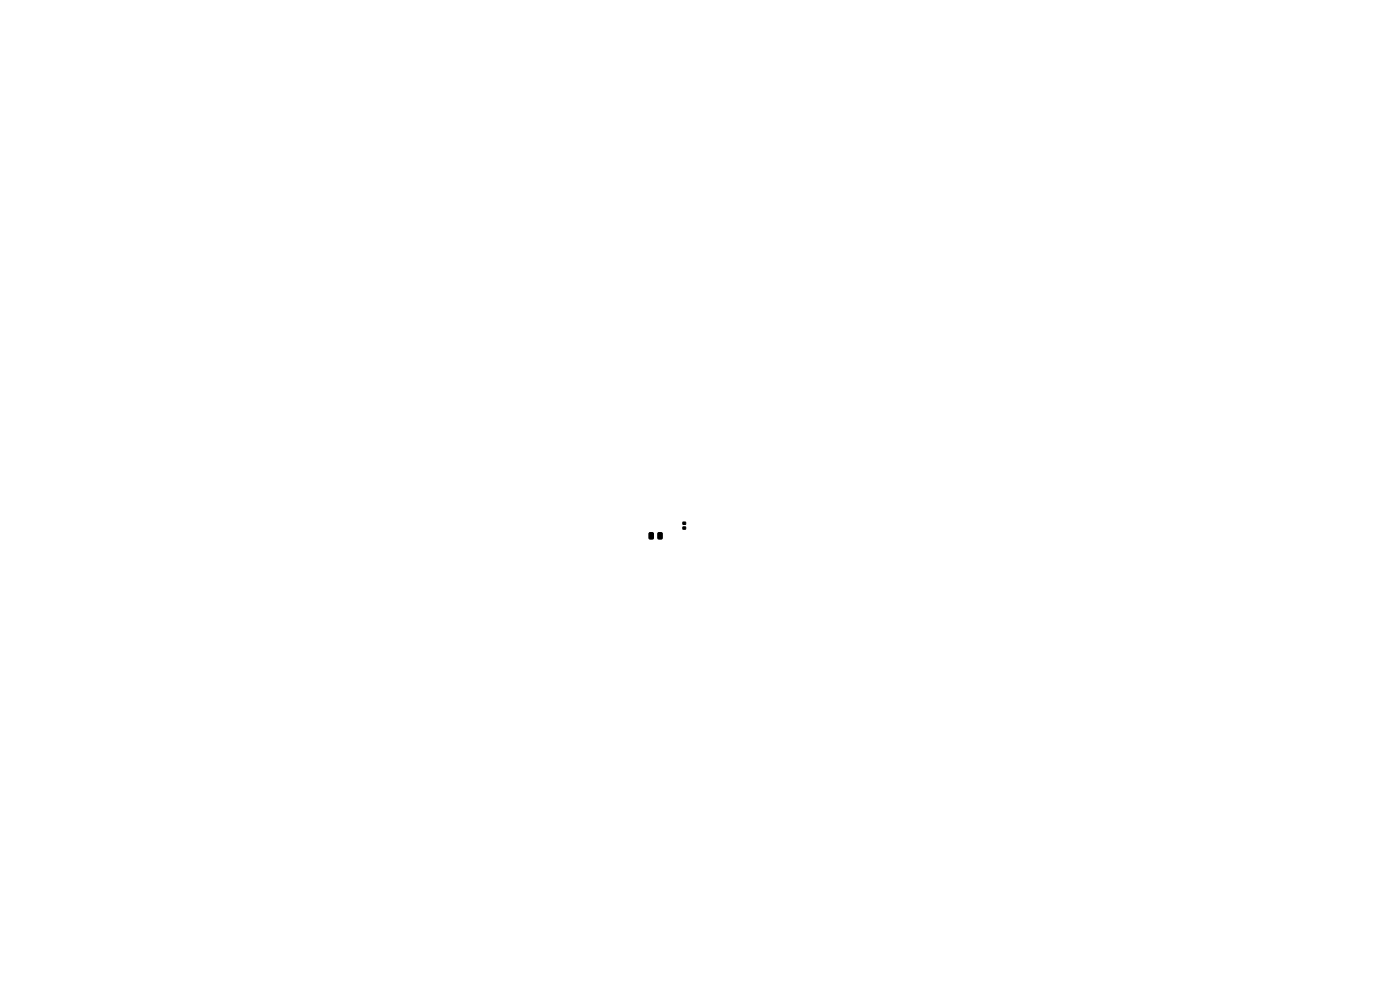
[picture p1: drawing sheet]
<svg xmlns="http://www.w3.org/2000/svg" width="297mm" height="210mm" viewBox="0 0 297 210" stroke-linecap="round" stroke-linejoin="round" font-family="sans-serif">
<path d="M137.7 113h.7l.2 .1v1l-.1 .2-.6 .1-.2-.2zM139.6 113h.7l.2 .1v1l-.1 .2-.6 .1-.2-.2zM144.9 110.8h.5v.4h-.5zM144.9 111.8h.5v.4h-.5z" fill="#000" stroke="#000" stroke-width=".21"/>
</svg>
